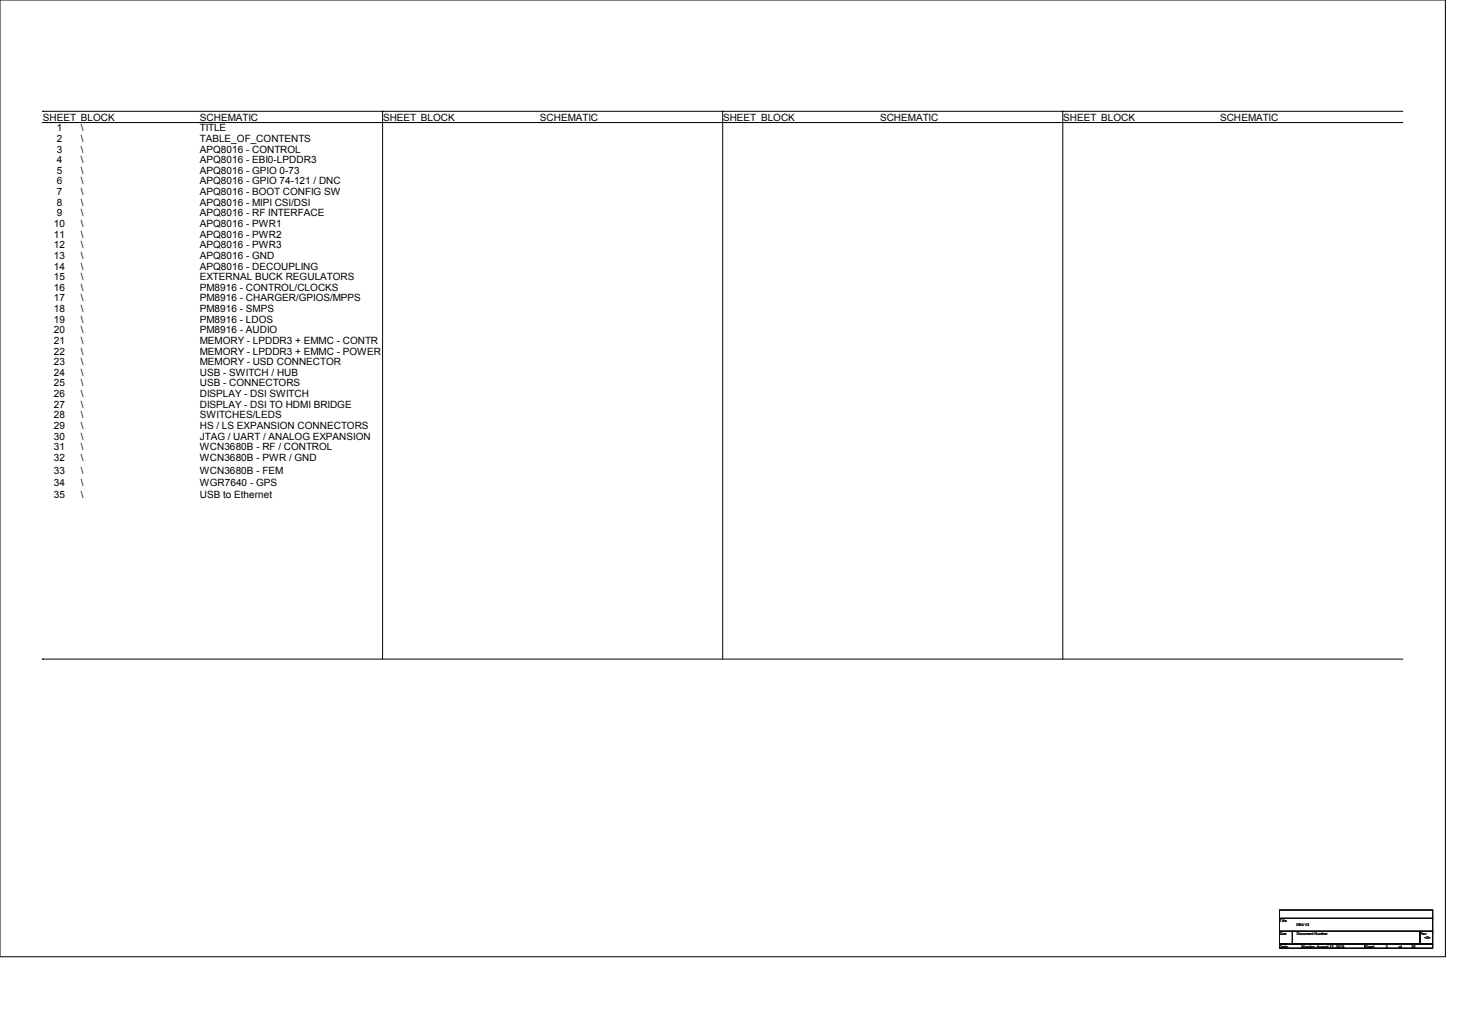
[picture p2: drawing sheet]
<svg xmlns="http://www.w3.org/2000/svg" width="297mm" height="210mm" viewBox="0 0 297 210" stroke-linecap="round" stroke-linejoin="round" font-family="sans-serif">
<defs><g id="words">
<g font-size="2">
<text x="8.7" y="24.5">SHEET BLOCK</text>
<text x="11.6" y="28.8">2</text>
<text x="11.6" y="26.7">1</text>
<text x="16.4" y="28.8">\</text>
<text x="16.4" y="26.7">\</text>
<text x="40.6" y="28.8">TABLE_OF_CONTENTS</text>
<text x="40.6" y="26.7">TITLE</text>
<text x="40.6" y="24.5">SCHEMATIC</text>
<text x="77.8" y="24.5">SHEET BLOCK</text>
<text x="109.7" y="24.5">SCHEMATIC</text>
<text x="146.9" y="24.5">SHEET BLOCK</text>
<text x="178.8" y="24.5">SCHEMATIC</text>
<text x="216" y="24.5">SHEET BLOCK</text>
<text x="247.9" y="24.5">SCHEMATIC</text>
<text x="11.6" y="35.3">5</text>
<text x="11.6" y="33.1">4</text>
<text x="11.6" y="31">3</text>
<text x="16.4" y="35.3">\</text>
<text x="16.4" y="33.1">\</text>
<text x="16.4" y="31">\</text>
<text x="40.6" y="35.3">APQ8016 - GPIO 0-73</text>
<text x="40.6" y="33.1">APQ8016 - EBI0-LPDDR3</text>
<text x="40.6" y="31">APQ8016 - CONTROL</text>
<text x="11.6" y="41.8">8</text>
<text x="11.6" y="39.6">7</text>
<text x="11.6" y="37.5">6</text>
<text x="16.4" y="41.8">\</text>
<text x="16.4" y="39.6">\</text>
<text x="16.4" y="37.5">\</text>
<text x="40.6" y="41.8">APQ8016 - MIPI CSI/DSI</text>
<text x="40.6" y="39.6">APQ8016 - BOOT CONFIG SW</text>
<text x="40.6" y="37.5">APQ8016 - GPIO 74-121 / DNC</text>
<text x="11" y="46.1">10</text>
<text x="11.6" y="43.9">9</text>
<text x="16.4" y="46.1">\</text>
<text x="16.4" y="43.9">\</text>
<text x="40.6" y="46.1">APQ8016 - PWR1</text>
<text x="40.6" y="43.9">APQ8016 - RF INTERFACE</text>
<text x="11" y="52.6">13</text>
<text x="11" y="50.4">12</text>
<text x="11" y="48.3">11</text>
<text x="16.4" y="52.6">\</text>
<text x="16.4" y="50.4">\</text>
<text x="16.4" y="48.3">\</text>
<text x="40.6" y="52.6">APQ8016 - GND</text>
<text x="40.6" y="50.4">APQ8016 - PWR3</text>
<text x="40.6" y="48.3">APQ8016 - PWR2</text>
<text x="11" y="59.1">16</text>
<text x="11" y="56.9">15</text>
<text x="11" y="54.7">14</text>
<text x="16.4" y="59.1">\</text>
<text x="16.4" y="56.9">\</text>
<text x="16.4" y="54.7">\</text>
<text x="40.6" y="59.1">PM8916 - CONTROL/CLOCKS</text>
<text x="40.6" y="56.9">EXTERNAL BUCK REGULATORS</text>
<text x="40.6" y="54.7">APQ8016 - DECOUPLING</text>
<text x="11" y="65.5">19</text>
<text x="11" y="63.4">18</text>
<text x="11" y="61.2">17</text>
<text x="16.4" y="65.5">\</text>
<text x="16.4" y="63.4">\</text>
<text x="16.4" y="61.2">\</text>
<text x="40.6" y="65.5">PM8916 - LDOS</text>
<text x="40.6" y="63.4">PM8916 - SMPS</text>
<text x="40.6" y="61.2">PM8916 - CHARGER/GPIOS/MPPS</text>
<text x="11" y="69.9">21</text>
<text x="11" y="67.7">20</text>
<text x="16.4" y="69.9">\</text>
<text x="16.4" y="67.7">\</text>
<text x="40.6" y="69.9">MEMORY - LPDDR3 + EMMC - CONTR</text>
<text x="40.6" y="67.7">PM8916 - AUDIO</text>
<text x="11" y="76.3">24</text>
<text x="11" y="74.2">23</text>
<text x="11" y="72">22</text>
<text x="16.4" y="76.3">\</text>
<text x="16.4" y="74.2">\</text>
<text x="16.4" y="72">\</text>
<text x="40.6" y="76.3">USB - SWITCH / HUB</text>
<text x="40.6" y="74.2">MEMORY - USD CONNECTOR</text>
<text x="40.6" y="72">MEMORY - LPDDR3 + EMMC - POWER</text>
<text x="11" y="82.8">27</text>
<text x="11" y="80.6">26</text>
<text x="11" y="78.5">25</text>
<text x="16.4" y="82.8">\</text>
<text x="16.4" y="80.6">\</text>
<text x="16.4" y="78.5">\</text>
<text x="40.6" y="82.8">DISPLAY - DSI TO HDMI BRIDGE</text>
<text x="40.6" y="80.6">DISPLAY - DSI SWITCH</text>
<text x="40.6" y="78.5">USB - CONNECTORS</text>
<text x="11" y="89.3">30</text>
<text x="11" y="87.1">29</text>
<text x="11" y="85">28</text>
<text x="16.4" y="89.3">\</text>
<text x="16.4" y="87.1">\</text>
<text x="16.4" y="85">\</text>
<text x="40.6" y="89.3">JTAG / UART / ANALOG EXPANSION</text>
<text x="40.6" y="87.1">HS / LS EXPANSION CONNECTORS</text>
<text x="40.6" y="85">SWITCHES/LEDS</text>
<text x="11" y="93.6">32</text>
<text x="11" y="91.4">31</text>
<text x="16.4" y="93.6">\</text>
<text x="16.4" y="91.4">\</text>
<text x="40.6" y="93.6">WCN3680B - PWR / GND</text>
<text x="40.6" y="91.4">WCN3680B - RF / CONTROL</text>
<text x="11" y="98.6">34</text>
<text x="11" y="101.2">35</text>
<text x="11" y="96.2">33</text>
<text x="16.4" y="98.6">\</text>
<text x="16.4" y="101.2">\</text>
<text x="16.4" y="96.2">\</text>
<text x="40.6" y="98.6">WGR7640 - GPS</text>
<text x="40.6" y="101.2">USB to Ethernet</text>
<text x="40.6" y="96.2">WCN3680B - FEM</text>
</g>
<g font-size=".8">
<text x="259.9" y="187.2">Title</text>
<text x="259.9" y="189.9">Size</text>
<text x="263.4" y="188.1">DB4 V3</text>
<text x="263.4" y="189.9">Document Number</text>
<text x="288.5" y="189.9">Rev</text>
<text x="289.3" y="190.7">&lt;B&gt;</text>
<text x="259.9" y="192.4">Date:</text>
<text x="264.4" y="192.4">Monday, August 12, 2019</text>
<text x="277.2" y="192.4">Sheet</text>
<text x="281.5" y="192.4">2</text>
<text x="284.2" y="192.4">of</text>
<text x="286.7" y="192.4">35</text>
</g>
</g></defs>
<g fill="none" stroke="#000" stroke-width=".2">
<path d="M0 0h293.6v194.3h-293.6zM8.6 24.9h.1M8.6 22.6h.1M8.6 24.9h276.4M8.6 22.6h276.4M77.7 22.6h.1M77.7 22.6v111.3M146.8 22.6h.1M146.8 22.6v111.3M215.9 22.6h.1M215.9 22.6v111.3M8.6 133.9h.1"/>
<path d="M8.6 133.9h276.4M259.9 184.8h31.1v1.7h-31.1zM259.9 186.5h31.1v2.6h-31.1zM259.9 189.1h2.7v2.6h-2.7zM259.9 191.7h17.3v.9h-17.3zM262.6 189.1h25.9v2.6h-25.9zM277.2 191.7h13.8v.9h-13.8zM288.5 189.1h2.5v2.6h-2.5z"/>
</g>
<use href="#words"/>
</svg>
